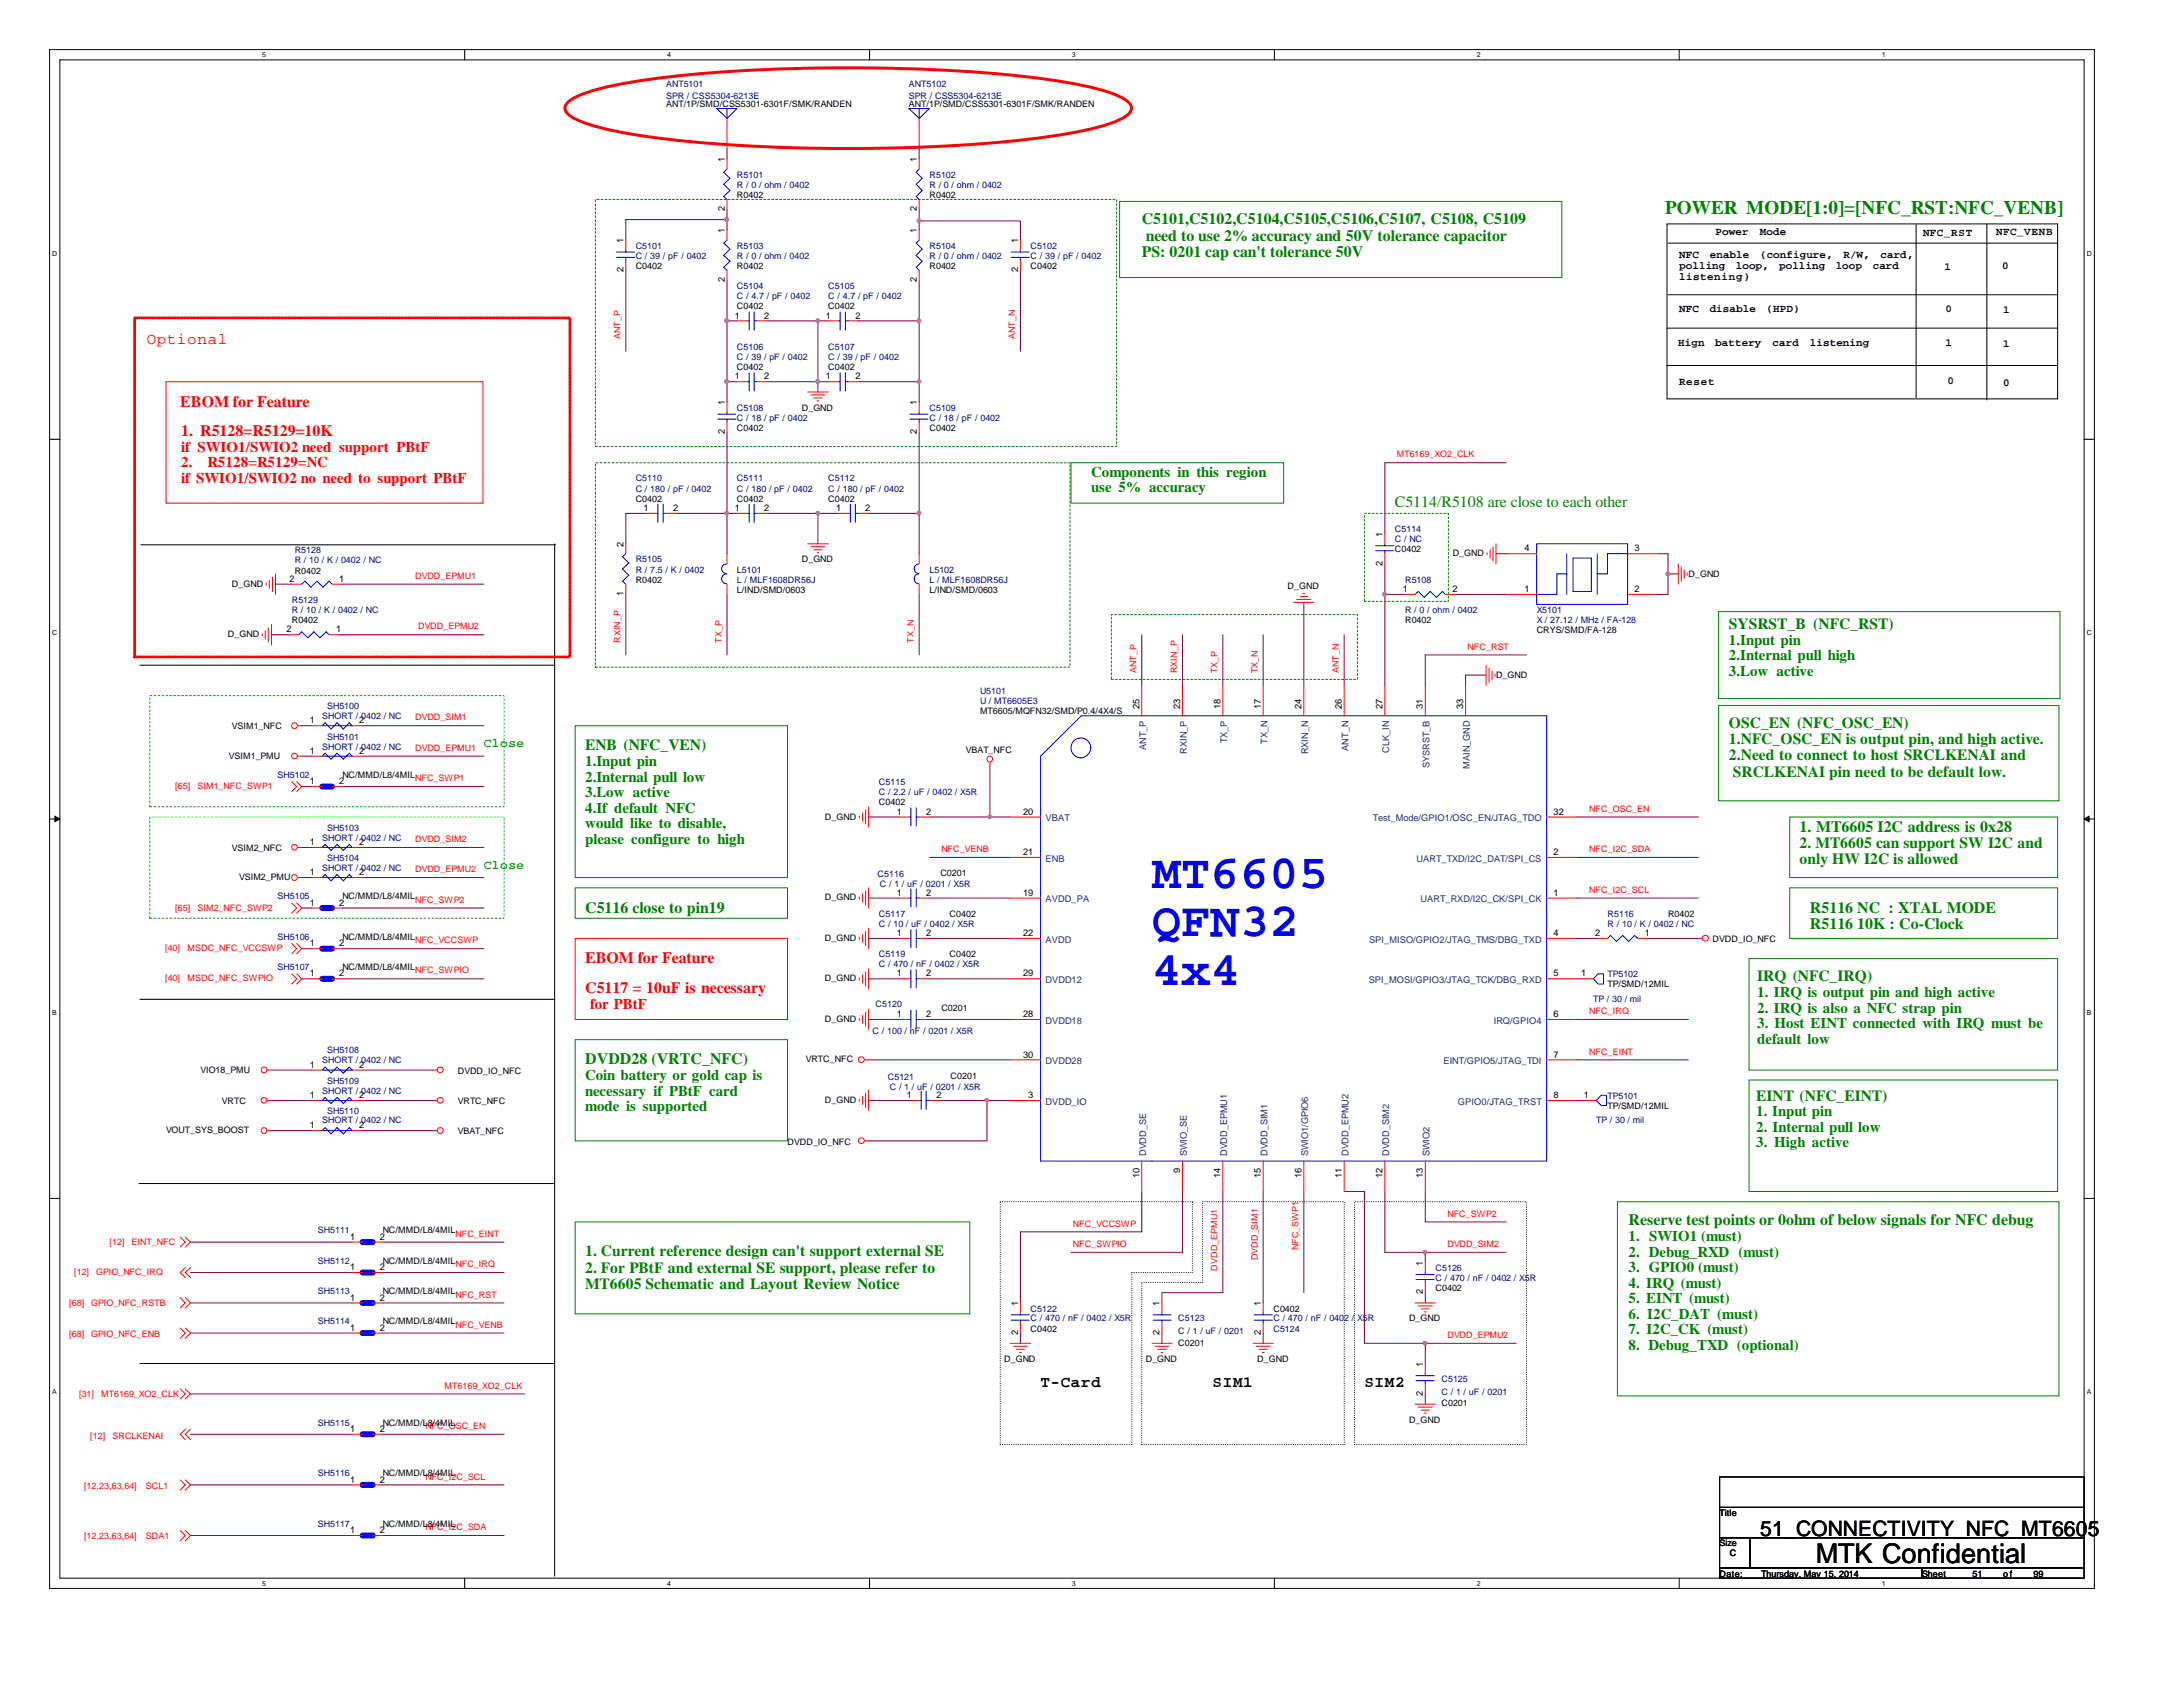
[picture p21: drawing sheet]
<svg xmlns="http://www.w3.org/2000/svg" width="279mm" height="216mm" viewBox="0 0 279 216" stroke-linecap="round" stroke-linejoin="round" font-family="sans-serif">
<defs><g id="words">
<g font-size="6.2" fill="#00f">
<text x="147.4" y="113.7">MT6605</text>
<text x="147.4" y="119.8">QFN32</text>
<text x="147.4" y="126">4x4</text>
</g>
<text font-size="3.5" x="232.4" y="200">MTK Confidential</text>
<text font-size="2.7" x="225.3" y="196.6">51_CONNECTIVITY_NFC_MT6605</text>
<text font-size="2.5" fill="#008000" x="213.1" y="27.4">POWER MODE[1:0]=[NFC_RST:NFC_VENB]</text>
<g font-size="2" fill="#008000">
<text x="146.1" y="28.7">C5101,C5102,C5104,C5105,C5106,C5107, C5108, C5109</text>
<text x="146.1" y="32.9">PS: 0201 cap can't tolerance 50V</text>
<text x="146.6" y="30.8">need to use 2% accuracy and 50V tolerance capacitor</text>
<text x="178.5" y="64.9">C5114/R5108 are close to each other</text>
<text x="221.3" y="80.5">SYSRST_B (NFC_RST)</text>
<text x="221.3" y="93.2">OSC_EN (NFC_OSC_EN)</text>
<text x="221.3" y="95.3">1.NFC_OSC_EN is output pin, and high active.</text>
<text x="74.9" y="96">ENB (NFC_VEN)</text>
<text x="221.3" y="97.3">2.Need to connect to host SRCLKENAI and</text>
<text x="221.8" y="99.4">SRCLKENAI pin need to be default low.</text>
<text x="230.3" y="106.4">1. MT6605 I2C address is 0x28</text>
<text x="230.3" y="108.5">2. MT6605 can support SW I2C and</text>
<text x="230.3" y="110.6">only HW I2C is allowed</text>
<text x="74.9" y="116.8">C5116 close to pin19</text>
<text x="231.6" y="116.8">R5116 NC : XTAL MODE</text>
<text x="231.6" y="118.9">R5116 10K : Co-Clock</text>
<text x="224.9" y="125.6">IRQ (NFC_IRQ)</text>
<text x="74.9" y="136.2">DVDD28 (VRTC_NFC)</text>
<text x="224.8" y="140.8">EINT (NFC_EINT)</text>
<text x="74.9" y="160.8">1. Current reference design can't support external SE</text>
<text x="208.4" y="156.8">Reserve test points or 0ohm of below signals for NFC debug</text>
<text x="74.9" y="162.9">2. For PBtF and external SE support, please refer to</text>
<text x="74.9" y="164.9">MT6605 Schematic and Layout Review Notice</text>
</g>
<g font-size="2" fill="#f00">
<text x="18.8" y="44.1">Optional</text>
<text x="23.1" y="52">EBOM for Feature</text>
<text x="23.2" y="55.8">1. R5128=R5129=10K</text>
<text x="74.9" y="123.3">EBOM for Feature</text>
<text x="74.9" y="127.1">C5117 = 10uF is necessary</text>
</g>
<g font-size="2">
<text x="133.2" y="177.5">T-Card</text>
<text x="155.2" y="177.5">SIM1</text>
<text x="174.6" y="177.5">SIM2</text>
</g>
<g font-size="1.9" fill="#f00">
<text x="23.2" y="57.8">if SWIO1/SWIO2 need support PBtF</text>
<text x="23.2" y="59.8">2.</text>
<text x="26.5" y="59.8">R5128=R5129=NC</text>
<text x="23.2" y="61.8">if SWIO1/SWIO2 no need to support PBtF</text>
<text x="75.5" y="129.2">for PBtF</text>
</g>
<g font-size="1.9" fill="#008000">
<text x="139.7" y="61">Components in this region</text>
<text x="139.7" y="63">use 5% accuracy</text>
<text x="221.3" y="82.5">1.Input pin</text>
<text x="221.3" y="84.5">2.Internal pull high</text>
<text x="221.3" y="86.5">3.Low active</text>
<text x="74.9" y="98">1.Input pin</text>
<text x="74.9" y="100">2.Internal pull low</text>
<text x="74.9" y="102">3.Low active</text>
<text x="74.9" y="104">4.If default NFC</text>
<text x="74.9" y="106">would like to disable,</text>
<text x="74.9" y="108">please configure to high</text>
<text x="224.9" y="127.6">1. IRQ is output pin and high active</text>
<text x="224.9" y="129.6">2. IRQ is also a NFC strap pin</text>
<text x="224.9" y="131.6">3. Host EINT connected with IRQ must be</text>
<text x="224.9" y="133.6">default low</text>
<text x="74.9" y="138.3">Coin battery or gold cap is</text>
<text x="74.9" y="140.3">necessary if PBtF card</text>
<text x="74.9" y="142.2">mode is supported</text>
<text x="224.8" y="142.9">1. Input pin</text>
<text x="224.8" y="144.9">2. Internal pull low</text>
<text x="224.8" y="146.9">3. High active</text>
<text x="208.4" y="158.8">1. SWIO1 (must)</text>
<text x="208.4" y="160.8">2. Debug_RXD (must)</text>
<text x="208.4" y="162.8">3. GPIO0 (must)</text>
<text x="208.4" y="164.8">4. IRQ (must)</text>
<text x="208.4" y="166.8">5. EINT (must)</text>
<text x="208.4" y="168.8">6. I2C_DAT (must)</text>
<text x="208.4" y="170.8">7. I2C_CK (must)</text>
<text x="208.4" y="172.8">8. Debug_TXD (optional)</text>
</g>
<g font-size="1.7" fill="#0f0">
<text x="61.9" y="95.6">Close</text>
<text x="61.9" y="111.2">Close</text>
</g>
<g font-size="1.4">
<text x="214.9" y="33">NFC</text>
<text x="214.9" y="34.4">polling</text>
<text x="214.9" y="35.8">listening)</text>
<text x="218.8" y="33">enable</text>
<text x="219.6" y="30.1">Power</text>
<text x="222.2" y="34.4">loop,</text>
<text x="225.3" y="30.1">Mode</text>
<text x="225.3" y="33">(configure,</text>
<text x="227.7" y="34.4">polling</text>
<text x="234.9" y="34.4">loop</text>
<text x="235.9" y="33">R/W,</text>
<text x="239.7" y="34.4">card</text>
<text x="240.7" y="33">card,</text>
<text x="246.1" y="30.2">NFC_RST</text>
<text x="248.9" y="34.6">1</text>
<text x="255.5" y="30.1">NFC_VENB</text>
<text x="256.2" y="34.5">0</text>
<text x="214.9" y="39.9">NFC</text>
<text x="218.8" y="39.9">disable</text>
<text x="226.1" y="39.9">(HPD)</text>
<text x="249" y="39.9">0</text>
<text x="256.4" y="40">1</text>
<text x="214.8" y="44.3">Hign</text>
<text x="219.5" y="44.3">battery</text>
<text x="226.9" y="44.3">card</text>
<text x="231.6" y="44.3">listening</text>
<text x="249" y="44.3">1</text>
<text x="256.4" y="44.5">1</text>
<text x="214.9" y="49.2">Reset</text>
<text x="249.3" y="49.1">0</text>
<text x="256.4" y="49.4">0</text>
</g>
<g font-size="1.2">
<text x="92.8" y="20.7" transform="rotate(-90 92.8 20.7)">1</text>
<text x="117.3" y="20.7" transform="rotate(-90 117.3 20.7)">1</text>
<text x="92.8" y="29.8" transform="rotate(-90 92.8 29.8)">1</text>
<text x="92.8" y="27.1" transform="rotate(-90 92.8 27.1)">2</text>
<text x="117.3" y="29.8" transform="rotate(-90 117.3 29.8)">1</text>
<text x="117.3" y="27.1" transform="rotate(-90 117.3 27.1)">2</text>
<text x="79.8" y="34.8" transform="rotate(-90 79.8 34.8)">2</text>
<text x="79.8" y="31.1" transform="rotate(-90 79.8 31.1)">1</text>
<text x="130.3" y="34.8" transform="rotate(-90 130.3 34.8)">2</text>
<text x="130.3" y="31.1" transform="rotate(-90 130.3 31.1)">1</text>
<text x="92.8" y="36.1" transform="rotate(-90 92.8 36.1)">2</text>
<text x="94.1" y="40.8">1</text>
<text x="97.8" y="40.8">2</text>
<text x="105.7" y="40.8">1</text>
<text x="109.5" y="40.8">2</text>
<text x="117.3" y="36.1" transform="rotate(-90 117.3 36.1)">2</text>
<text x="92.8" y="51.9" transform="rotate(-90 92.8 51.9)">1</text>
<text x="94.1" y="48.6">1</text>
<text x="97.8" y="48.6">2</text>
<text x="105.7" y="48.6">1</text>
<text x="109.5" y="48.6">2</text>
<text x="117.3" y="51.9" transform="rotate(-90 117.3 51.9)">1</text>
<text x="92.8" y="55.5" transform="rotate(-90 92.8 55.5)">2</text>
<text x="117.3" y="55.5" transform="rotate(-90 117.3 55.5)">2</text>
<text x="82.4" y="65.4">1</text>
<text x="86.1" y="65.4">2</text>
<text x="94.1" y="65.4">1</text>
<text x="97.8" y="65.4">2</text>
<text x="107" y="65.4">1</text>
<text x="110.7" y="65.4">2</text>
<text x="79.8" y="70" transform="rotate(-90 79.8 70)">2</text>
<text x="177" y="68.7" transform="rotate(-90 177 68.7)">1</text>
<text x="195.1" y="70.6">4</text>
<text x="209.2" y="70.6">3</text>
<text x="37" y="74.5">2</text>
<text x="43.4" y="74.5">1</text>
<text x="79.8" y="76.3" transform="rotate(-90 79.8 76.3)">1</text>
<text x="177" y="72.4" transform="rotate(-90 177 72.4)">2</text>
<text x="179.5" y="75.8">1</text>
<text x="185.9" y="75.8">2</text>
<text x="195.1" y="75.8">1</text>
<text x="209.2" y="75.8">2</text>
<text x="36.7" y="80.9">2</text>
<text x="43" y="80.9">1</text>
<text x="39.7" y="92.6">1</text>
<text x="46" y="92.6">2</text>
<text x="145.8" y="90.7" transform="rotate(-90 145.8 90.7)">25</text>
<text x="151" y="90.7" transform="rotate(-90 151 90.7)">23</text>
<text x="156.2" y="90.7" transform="rotate(-90 156.2 90.7)">18</text>
<text x="161.4" y="90.7" transform="rotate(-90 161.4 90.7)">17</text>
<text x="166.6" y="90.7" transform="rotate(-90 166.6 90.7)">24</text>
<text x="171.7" y="90.7" transform="rotate(-90 171.7 90.7)">26</text>
<text x="177" y="90.7" transform="rotate(-90 177 90.7)">27</text>
<text x="182.1" y="90.7" transform="rotate(-90 182.1 90.7)">31</text>
<text x="187.3" y="90.7" transform="rotate(-90 187.3 90.7)">33</text>
<text x="39.7" y="100.4">1</text>
<text x="39.7" y="96.5">1</text>
<text x="43.4" y="100.4">2</text>
<text x="46" y="96.5">2</text>
<text x="114.8" y="104.3">1</text>
<text x="118.5" y="104.3">2</text>
<text x="130.9" y="104.3">20</text>
<text x="198.8" y="104.3">32</text>
<text x="39.7" y="112">1</text>
<text x="39.7" y="108.2">1</text>
<text x="46" y="112">2</text>
<text x="46" y="108.2">2</text>
<text x="130.9" y="109.4">21</text>
<text x="198.8" y="109.4">2</text>
<text x="39.7" y="115.9">1</text>
<text x="43.4" y="115.9">2</text>
<text x="114.8" y="114.6">1</text>
<text x="114.8" y="119.8">1</text>
<text x="118.5" y="114.6">2</text>
<text x="118.5" y="119.8">2</text>
<text x="130.9" y="114.6">19</text>
<text x="130.9" y="119.8">22</text>
<text x="198.8" y="114.6">1</text>
<text x="198.8" y="119.8">4</text>
<text x="204.2" y="119.8">2</text>
<text x="210.5" y="119.8">1</text>
<text x="39.7" y="121.1">1</text>
<text x="39.7" y="125">1</text>
<text x="43.4" y="121.1">2</text>
<text x="43.4" y="125">2</text>
<text x="114.8" y="125">1</text>
<text x="118.5" y="125">2</text>
<text x="130.9" y="125">29</text>
<text x="198.8" y="125">5</text>
<text x="202.4" y="125">1</text>
<text x="114.8" y="130.2">1</text>
<text x="118.5" y="130.2">2</text>
<text x="130.9" y="130.2">28</text>
<text x="198.8" y="130.2">6</text>
<text x="39.7" y="136.7">1</text>
<text x="46" y="136.7">2</text>
<text x="130.9" y="135.3">30</text>
<text x="198.8" y="135.3">7</text>
<text x="39.7" y="140.5">1</text>
<text x="46" y="140.5">2</text>
<text x="116.1" y="140.5">1</text>
<text x="119.8" y="140.5">2</text>
<text x="131.6" y="140.5">3</text>
<text x="198.8" y="140.5">8</text>
<text x="202.7" y="140.5">1</text>
<text x="39.7" y="144.4">1</text>
<text x="46" y="144.4">2</text>
<text x="145.8" y="150.7" transform="rotate(-90 145.8 150.7)">10</text>
<text x="151" y="150.1" transform="rotate(-90 151 150.1)">9</text>
<text x="156.2" y="150.7" transform="rotate(-90 156.2 150.7)">14</text>
<text x="161.4" y="150.7" transform="rotate(-90 161.4 150.7)">15</text>
<text x="166.6" y="150.7" transform="rotate(-90 166.6 150.7)">16</text>
<text x="171.7" y="150.7" transform="rotate(-90 171.7 150.7)">11</text>
<text x="177" y="150.7" transform="rotate(-90 177 150.7)">12</text>
<text x="182.1" y="150.7" transform="rotate(-90 182.1 150.7)">13</text>
<text x="44.8" y="158.7">1</text>
<text x="48.6" y="158.7">2</text>
<text x="182.1" y="162" transform="rotate(-90 182.1 162)">1</text>
<text x="44.8" y="166.5">1</text>
<text x="44.8" y="162.6">1</text>
<text x="48.6" y="166.5">2</text>
<text x="48.6" y="162.6">2</text>
<text x="130.3" y="167.1" transform="rotate(-90 130.3 167.1)">1</text>
<text x="148.4" y="167.1" transform="rotate(-90 148.4 167.1)">1</text>
<text x="161.4" y="167.1" transform="rotate(-90 161.4 167.1)">1</text>
<text x="182.1" y="165.7" transform="rotate(-90 182.1 165.7)">2</text>
<text x="44.8" y="170.3">1</text>
<text x="48.6" y="170.3">2</text>
<text x="130.3" y="170.9" transform="rotate(-90 130.3 170.9)">2</text>
<text x="148.4" y="170.9" transform="rotate(-90 148.4 170.9)">2</text>
<text x="161.4" y="170.9" transform="rotate(-90 161.4 170.9)">2</text>
<text x="182.1" y="178.6" transform="rotate(-90 182.1 178.6)">2</text>
<text x="182.1" y="174.9" transform="rotate(-90 182.1 174.9)">1</text>
<text x="44.8" y="183.3">1</text>
<text x="48.6" y="183.3">2</text>
<text x="44.8" y="189.7">1</text>
<text x="48.6" y="189.7">2</text>
<text x="44.8" y="196.2">1</text>
<text x="48.6" y="196.2">2</text>
</g>
<g font-size="1.2" fill="#004080">
<text x="146.7" y="96" transform="rotate(-90 146.7 96)">ANT_P</text>
<text x="157.1" y="95.1" transform="rotate(-90 157.1 95.1)">TX_P</text>
<text x="162.2" y="95.2" transform="rotate(-90 162.2 95.2)">TX_N</text>
<text x="151.9" y="96.4" transform="rotate(-90 151.9 96.4)">RXIN_P</text>
<text x="167.4" y="96.5" transform="rotate(-90 167.4 96.5)">RXIN_N</text>
<text x="172.6" y="96.1" transform="rotate(-90 172.6 96.1)">ANT_N</text>
<text x="177.8" y="96.3" transform="rotate(-90 177.8 96.3)">CLK_IN</text>
<text x="183" y="98.3" transform="rotate(-90 183 98.3)">SYSRST_B</text>
<text x="188.1" y="98.4" transform="rotate(-90 188.1 98.4)">MAIN_GND</text>
<text x="133.8" y="105.1">VBAT</text>
<text x="175.7" y="105.1">Test_Mode/GPIO1/OSC_EN/JTAG_TDO</text>
<text x="133.8" y="110.3">ENB</text>
<text x="181.3" y="110.3">UART_TXD/I2C_DAT/SPI_CS</text>
<text x="133.8" y="115.5">AVDD_PA</text>
<text x="181.8" y="115.5">UART_RXD/I2C_CK/SPI_CK</text>
<text x="133.8" y="120.6">AVDD</text>
<text x="133.8" y="125.8">DVDD12</text>
<text x="175.2" y="125.8">SPI_MOSI/GPIO3/JTAG_TCK/DBG_RXD</text>
<text x="175.2" y="120.6">SPI_MISO/GPIO2/JTAG_TMS/DBG_TXD</text>
<text x="133.8" y="131">DVDD18</text>
<text x="191.2" y="131">IRQ/GPIO4</text>
<text x="133.8" y="136.2">DVDD28</text>
<text x="184.7" y="136.2">EINT/GPIO5/JTAG_TDI</text>
<text x="133.8" y="141.4">DVDD_IO</text>
<text x="186.6" y="141.4">GPIO0/JTAG_TRST</text>
<text x="146.7" y="148" transform="rotate(-90 146.7 148)">DVDD_SE</text>
<text x="151.9" y="148" transform="rotate(-90 151.9 148)">SWIO_SE</text>
<text x="157.1" y="148" transform="rotate(-90 157.1 148)">DVDD_EPMU1</text>
<text x="162.2" y="148" transform="rotate(-90 162.2 148)">DVDD_SIM1</text>
<text x="167.4" y="148" transform="rotate(-90 167.4 148)">SWIO1/GPIO6</text>
<text x="172.6" y="148" transform="rotate(-90 172.6 148)">DVDD_EPMU2</text>
<text x="177.8" y="148" transform="rotate(-90 177.8 148)">DVDD_SIM2</text>
<text x="183" y="148" transform="rotate(-90 183 148)">SWIO2</text>
</g>
<g font-size="1.1" fill="#000080">
<text x="85.3" y="11.1">ANT5101</text>
<text x="116.3" y="11.1">ANT5102</text>
<text x="85.3" y="12.7">SPR / CSS5304-6213E</text>
<text x="116.3" y="12.7">SPR / CSS5304-6213E</text>
<text x="94.3" y="22.7">R5101</text>
<text x="119" y="22.7">R5102</text>
<text x="94.3" y="24">R / 0 / ohm / 0402</text>
<text x="119" y="24">R / 0 / ohm / 0402</text>
<text x="81.4" y="31.8">C5101</text>
<text x="81.4" y="33.1">C / 39 / pF / 0402</text>
<text x="94.3" y="31.8">R5103</text>
<text x="94.3" y="33.1">R / 0 / ohm / 0402</text>
<text x="119" y="31.8">R5104</text>
<text x="119" y="33.1">R / 0 / ohm / 0402</text>
<text x="131.9" y="31.8">C5102</text>
<text x="131.9" y="33.1">C / 39 / pF / 0402</text>
<text x="94.3" y="37">C5104</text>
<text x="94.3" y="38.3">C / 4.7 / pF / 0402</text>
<text x="106" y="37">C5105</text>
<text x="106" y="38.3">C / 4.7 / pF / 0402</text>
<text x="94.3" y="44.8">C5106</text>
<text x="94.3" y="46.1">C / 39 / pF / 0402</text>
<text x="106" y="44.8">C5107</text>
<text x="106" y="46.1">C / 39 / pF / 0402</text>
<text x="94.3" y="52.5">C5108</text>
<text x="94.3" y="53.8">C / 18 / pF / 0402</text>
<text x="119" y="52.5">C5109</text>
<text x="119" y="53.8">C / 18 / pF / 0402</text>
<text x="81.4" y="61.6">C5110</text>
<text x="81.4" y="62.9">C / 180 / pF / 0402</text>
<text x="94.3" y="61.6">C5111</text>
<text x="94.3" y="62.9">C / 180 / pF / 0402</text>
<text x="106" y="61.6">C5112</text>
<text x="106" y="62.9">C / 180 / pF / 0402</text>
<text x="37.7" y="70.8">R5128</text>
<text x="81.4" y="72">R5105</text>
<text x="178.5" y="68.1">C5114</text>
<text x="178.5" y="69.4">C / NC</text>
<text x="37.3" y="77.2">R5129</text>
<text x="37.7" y="72.1">R / 10 / K / 0402 / NC</text>
<text x="81.4" y="73.3">R / 7.5 / K / 0402</text>
<text x="94.3" y="73.3">L5101</text>
<text x="94.3" y="74.5">L / MLF1608DR56J</text>
<text x="119" y="73.3">L5102</text>
<text x="119" y="74.5">L / MLF1608DR56J</text>
<text x="179.8" y="74.5">R5108</text>
<text x="37.3" y="78.4">R / 10 / K / 0402 / NC</text>
<text x="179.8" y="78.4">R / 0 / ohm / 0402</text>
<text x="196.7" y="78.4">X5101</text>
<text x="196.7" y="79.8">X / 27.12 / MHz / FA-128</text>
<text x="125.4" y="88.8">U5101</text>
<text x="41.2" y="95.9">SHORT / 0402 / NC</text>
<text x="41.2" y="92.1">SHORT / 0402 / NC</text>
<text x="41.9" y="94.7">SH5101</text>
<text x="41.9" y="90.8">SH5100</text>
<text x="125.4" y="90.1">U / MT6605E3</text>
<text x="35.5" y="99.6">SH5102</text>
<text x="112.5" y="100.5">C5115</text>
<text x="112.5" y="101.8">C / 2.2 / uF / 0402 / X5R</text>
<text x="41.2" y="107.6">SHORT / 0402 / NC</text>
<text x="41.9" y="106.3">SH5103</text>
<text x="41.2" y="111.5">SHORT / 0402 / NC</text>
<text x="41.9" y="110.2">SH5104</text>
<text x="112.3" y="112.3">C5116</text>
<text x="112.6" y="113.6">C / 1 / uF / 0201 / X5R</text>
<text x="35.5" y="115.1">SH5105</text>
<text x="112.5" y="117.3">C5117</text>
<text x="112.5" y="118.6">C / 10 / uF / 0402 / X5R</text>
<text x="205.7" y="117.3">R5116</text>
<text x="205.7" y="118.6">R / 10 / K / 0402 / NC</text>
<text x="35.5" y="120.3">SH5106</text>
<text x="35.5" y="124.2">SH5107</text>
<text x="112.5" y="122.5">C5119</text>
<text x="112.5" y="123.8">C / 470 / nF / 0402 / X5R</text>
<text x="205.7" y="125.1">TP5102</text>
<text x="112.1" y="128.9">C5120</text>
<text x="203.9" y="128.2">TP / 30 / mil</text>
<text x="41.2" y="136.1">SHORT / 0402 / NC</text>
<text x="41.9" y="134.8">SH5108</text>
<text x="111.7" y="132.3">C / 100 / nF / 0201 / X5R</text>
<text x="41.2" y="143.8">SHORT / 0402 / NC</text>
<text x="41.2" y="140">SHORT / 0402 / NC</text>
<text x="41.9" y="142.6">SH5110</text>
<text x="41.9" y="138.7">SH5109</text>
<text x="113.6" y="138.2">C5121</text>
<text x="113.9" y="139.5">C / 1 / uF / 0201 / X5R</text>
<text x="204.3" y="143.8">TP / 30 / mil</text>
<text x="205.7" y="140.6">TP5101</text>
<text x="40.7" y="161.8">SH5112</text>
<text x="40.7" y="157.9">SH5111</text>
<text x="40.7" y="165.7">SH5113</text>
<text x="131.9" y="167.9">C5122</text>
<text x="183.7" y="162.6">C5126</text>
<text x="183.7" y="164">C / 470 / nF / 0402 / X5R</text>
<text x="40.7" y="169.5">SH5114</text>
<text x="131.9" y="169.1">C / 470 / nF / 0402 / X5R</text>
<text x="150.8" y="169.1">C5123</text>
<text x="150.8" y="170.7">C / 1 / uF / 0201</text>
<text x="163" y="170.4">C5124</text>
<text x="163" y="169.1">C / 470 / nF / 0402 /</text>
<text x="173.7" y="169.1">X5R</text>
<text x="184.5" y="176.9">C5125</text>
<text x="184.5" y="178.5">C / 1 / uF / 0201</text>
<text x="40.7" y="182.5">SH5115</text>
<text x="40.7" y="188.9">SH5116</text>
<text x="40.7" y="195.4">SH5117</text>
</g>
<g font-size="1.1">
<text x="85.3" y="13.7">ANT/1P/SMD/CSS5301-6301F/SMK/RANDEN</text>
<text x="116.3" y="13.7">ANT/1P/SMD/CSS5301-6301F/SMK/RANDEN</text>
<text x="94.3" y="25.4">R0402</text>
<text x="119" y="25.4">R0402</text>
<text x="81.4" y="34.4">C0402</text>
<text x="94.3" y="34.4">R0402</text>
<text x="119" y="34.4">R0402</text>
<text x="131.9" y="34.4">C0402</text>
<text x="94.3" y="39.6">C0402</text>
<text x="106" y="39.6">C0402</text>
<text x="94.3" y="47.4">C0402</text>
<text x="106" y="47.4">C0402</text>
<text x="102.6" y="52.5">D_GND</text>
<text x="94.3" y="55.1">C0402</text>
<text x="119" y="55.1">C0402</text>
<text x="81.4" y="64.2">C0402</text>
<text x="94.3" y="64.2">C0402</text>
<text x="106" y="64.2">C0402</text>
<text x="102.6" y="72">D_GND</text>
<text x="178.5" y="70.7">C0402</text>
<text x="185.9" y="71.2">D_GND</text>
<text x="29.7" y="75.1">D_GND</text>
<text x="37.7" y="73.4">R0402</text>
<text x="81.4" y="74.5">R0402</text>
<text x="94.3" y="75.9">L/IND/SMD/0603</text>
<text x="119" y="75.9">L/IND/SMD/0603</text>
<text x="164.8" y="75.4">D_GND</text>
<text x="216.1" y="73.8">D_GND</text>
<text x="29.2" y="81.6">D_GND</text>
<text x="37.3" y="79.8">R0402</text>
<text x="179.8" y="79.8">R0402</text>
<text x="196.7" y="81">CRYS/SMD/FA-128</text>
<text x="191.5" y="86.7">D_GND</text>
<text x="29.7" y="93.3">VSIM1_NFC</text>
<text x="125.4" y="91.4">MT6605/MQFN32/SMD/P0.4/4X4/S</text>
<text x="29.3" y="97.1">VSIM1_PMU</text>
<text x="43.8" y="99.6">NC/MMD/L8/4MIL</text>
<text x="123.6" y="96.4">VBAT_NFC</text>
<text x="105.6" y="104.9">D_GND</text>
<text x="112.5" y="103.1">C0402</text>
<text x="29.7" y="108.9">VSIM2_NFC</text>
<text x="30.6" y="112.6">VSIM2_PMU</text>
<text x="120.4" y="112.1">C0201</text>
<text x="43.8" y="115.1">NC/MMD/L8/4MIL</text>
<text x="105.6" y="115.2">D_GND</text>
<text x="121.5" y="117.3">C0402</text>
<text x="213.5" y="117.3">R0402</text>
<text x="43.8" y="120.3">NC/MMD/L8/4MIL</text>
<text x="43.8" y="124.2">NC/MMD/L8/4MIL</text>
<text x="105.6" y="120.4">D_GND</text>
<text x="105.6" y="125.6">D_GND</text>
<text x="121.5" y="122.5">C0402</text>
<text x="219.2" y="120.6">DVDD_IO_NFC</text>
<text x="105.6" y="130.8">D_GND</text>
<text x="120.5" y="129.4">C0201</text>
<text x="205.7" y="126.4">TP/SMD/12MIL</text>
<text x="25.7" y="137.3">VIO18_PMU</text>
<text x="58.6" y="137.4">DVDD_IO_NFC</text>
<text x="103.1" y="136">VRTC_NFC</text>
<text x="28.4" y="141.3">VRTC</text>
<text x="58.6" y="141.3">VRTC_NFC</text>
<text x="105.6" y="141.1">D_GND</text>
<text x="121.7" y="138">C0201</text>
<text x="205.7" y="141.9">TP/SMD/12MIL</text>
<text x="21.3" y="145">VOUT_SYS_BOOST</text>
<text x="58.6" y="145.2">VBAT_NFC</text>
<text x="100.8" y="146.5">DVDD_IO_NFC</text>
<text x="49" y="161.8">NC/MMD/L8/4MIL</text>
<text x="49" y="157.9">NC/MMD/L8/4MIL</text>
<text x="49" y="165.7">NC/MMD/L8/4MIL</text>
<text x="163" y="167.9">C0402</text>
<text x="183.7" y="165.2">C0402</text>
<text x="49" y="169.5">NC/MMD/L8/4MIL</text>
<text x="131.9" y="170.4">C0402</text>
<text x="150.8" y="172.3">C0201</text>
<text x="180.3" y="169.1">D_GND</text>
<text x="128.5" y="174.3">D_GND</text>
<text x="146.6" y="174.3">D_GND</text>
<text x="160.9" y="174.3">D_GND</text>
<text x="49" y="182.5">NC/MMD/L8/4MIL</text>
<text x="180.3" y="182.1">D_GND</text>
<text x="184.5" y="180">C0201</text>
<text x="49" y="188.9">NC/MMD/L8/4MIL</text>
<text x="49" y="195.4">NC/MMD/L8/4MIL</text>
<text x="220.1" y="194">Title</text>
<text x="220.1" y="197.9">Size</text>
<text x="220.1" y="201.8">Date:</text>
<text x="221.4" y="199.2">C</text>
<text x="225.4" y="201.8">Thursday, May 15, 2014</text>
<text x="246" y="201.8">Sheet</text>
<text x="252.5" y="201.8">51</text>
<text x="256.4" y="201.8">o f</text>
<text x="260.3" y="201.8">99</text>
</g>
<g font-size="1.1" fill="#f00">
<text x="79.4" y="43.4" transform="rotate(-90 79.4 43.4)">ANT_P</text>
<text x="129.9" y="43.4" transform="rotate(-90 129.9 43.4)">ANT_N</text>
<text x="178.8" y="58.5">MT6169_XO2_CLK</text>
<text x="53.1" y="74.1">DVDD_EPMU1</text>
<text x="53.5" y="80.6">DVDD_EPMU2</text>
<text x="79.4" y="82.3" transform="rotate(-90 79.4 82.3)">RXIN_P</text>
<text x="92.4" y="82.3" transform="rotate(-90 92.4 82.3)">TX_P</text>
<text x="117" y="82.3" transform="rotate(-90 117 82.3)">TX_N</text>
<text x="187.8" y="83.1">NFC_RST</text>
<text x="145.5" y="86.1" transform="rotate(-90 145.5 86.1)">ANT_P</text>
<text x="150.7" y="86.1" transform="rotate(-90 150.7 86.1)">RXIN_P</text>
<text x="155.8" y="86.1" transform="rotate(-90 155.8 86.1)">TX_P</text>
<text x="161" y="86.1" transform="rotate(-90 161 86.1)">TX_N</text>
<text x="171.4" y="86.1" transform="rotate(-90 171.4 86.1)">ANT_N</text>
<text x="53.1" y="92.2">DVDD_SIM1</text>
<text x="22.4" y="101">[65]</text>
<text x="25.3" y="101">SIM1_NFC_SWP1</text>
<text x="53.1" y="100">NFC_SWP1</text>
<text x="53.1" y="96.1">DVDD_EPMU1</text>
<text x="53.1" y="107.8">DVDD_SIM2</text>
<text x="203.4" y="103.9">NFC_OSC_EN</text>
<text x="53.1" y="111.6">DVDD_EPMU2</text>
<text x="120.5" y="109.1">NFC_VENB</text>
<text x="203.4" y="109.1">NFC_I2C_SDA</text>
<text x="22.4" y="116.5">[65]</text>
<text x="25.3" y="116.5">SIM2_NFC_SWP2</text>
<text x="53.1" y="115.5">NFC_SWP2</text>
<text x="203.4" y="114.3">NFC_I2C_SCL</text>
<text x="21.1" y="121.7">[40]</text>
<text x="21.1" y="125.6">[40]</text>
<text x="24" y="121.7">MSDC_NFC_VCCSWP</text>
<text x="24" y="125.6">MSDC_NFC_SWPIO</text>
<text x="53.1" y="124.6">NFC_SWPIO</text>
<text x="53.1" y="120.7">NFC_VCCSWP</text>
<text x="203.4" y="129.8">NFC_IRQ</text>
<text x="203.4" y="135">NFC_EINT</text>
<text x="185.3" y="155.7">NFC_SWP2</text>
<text x="14" y="159.3">[12]</text>
<text x="16.8" y="159.3">EINT_NFC</text>
<text x="58.3" y="158.3">NFC_EINT</text>
<text x="137.3" y="159.6">NFC_SWPIO</text>
<text x="137.3" y="157">NFC_VCCSWP</text>
<text x="161" y="161.3" transform="rotate(-90 161 161.3)">DVDD_SIM1</text>
<text x="166.2" y="160" transform="rotate(-90 166.2 160)">NFC_SWP1</text>
<text x="185.3" y="159.6">DVDD_SIM2</text>
<text x="8.8" y="167.2">[68]</text>
<text x="9.5" y="163.2">[12]</text>
<text x="11.7" y="167.2">GPIO_NFC_RSTB</text>
<text x="12.3" y="163.2">GPIO_NFC_IRQ</text>
<text x="58.3" y="162.2">NFC_IRQ</text>
<text x="58.3" y="166.1">NFC_RST</text>
<text x="155.8" y="162.6" transform="rotate(-90 155.8 162.6)">DVDD_EPMU1</text>
<text x="8.8" y="171.1">[68]</text>
<text x="11.7" y="171.1">GPIO_NFC_ENB</text>
<text x="58.3" y="169.9">NFC_VENB</text>
<text x="185.3" y="171.2">DVDD_EPMU2</text>
<text x="10.1" y="178.7">[31]</text>
<text x="13" y="178.7">MT6169_XO2_CLK</text>
<text x="56.9" y="177.7">MT6169_XO2_CLK</text>
<text x="11.6" y="184.1">[12]</text>
<text x="14.4" y="184.1">SRCLKENAI</text>
<text x="54.4" y="182.9">NFC_OSC_EN</text>
<text x="10.8" y="190.5">[12,23,63,64]</text>
<text x="18.7" y="190.5">SCL1</text>
<text x="54.4" y="189.4">NFC_I2C_SCL</text>
<text x="10.8" y="197">[12,23,63,64]</text>
<text x="18.7" y="197">SDA1</text>
<text x="54.4" y="195.8">NFC_I2C_SDA</text>
</g>
<g font-size=".9">
<text x="33.6" y="7.3">5</text>
<text x="85.4" y="7.3">4</text>
<text x="137.2" y="7.3">3</text>
<text x="189" y="7.3">2</text>
<text x="240.8" y="7.3">1</text>
<text x="6.7" y="32.7">D</text>
<text x="267.1" y="32.7">D</text>
<text x="6.7" y="81.3">C</text>
<text x="267.1" y="81.3">C</text>
<text x="6.7" y="129.9">B</text>
<text x="267.1" y="129.9">B</text>
<text x="6.7" y="178.4">A</text>
<text x="267.1" y="178.4">A</text>
<text x="33.6" y="202.9">5</text>
<text x="85.4" y="202.9">4</text>
<text x="137.2" y="202.9">3</text>
<text x="189" y="202.9">2</text>
<text x="240.8" y="202.9">1</text>
</g>
</g></defs>
<path d="M6.3 6.3h261.8v197h-261.8zM7.7 7.7h259v194.3h-259z" fill="none" stroke="#000" stroke-width=".13"/>
<g fill="#fff">
<path d="M33.6 6.5h.5v1h-.5z"/>
<path d="M33.6 202.1h.5v1.1h-.5z"/>
</g>
<path d="M59.5 6.3v1.4M59.5 202v1.3" fill="none" stroke="#000" stroke-width=".13"/>
<g fill="#fff">
<path d="M85.4 6.5h.5v1h-.5z"/>
<path d="M85.4 202.1h.5v1.1h-.5z"/>
</g>
<path d="M111.3 6.3v1.4M111.3 202v1.3" fill="none" stroke="#000" stroke-width=".13"/>
<g fill="#fff">
<path d="M137.2 6.5h.5v1h-.5z"/>
<path d="M137.2 202.1h.5v1.1h-.5z"/>
</g>
<path d="M163.1 6.3v1.4M163.1 202v1.3" fill="none" stroke="#000" stroke-width=".13"/>
<g fill="#fff">
<path d="M189 6.5h.5v1h-.5z"/>
<path d="M189 202.1h.5v1.1h-.5z"/>
</g>
<path d="M214.9 6.3v1.4M214.9 202v1.3" fill="none" stroke="#000" stroke-width=".13"/>
<g fill="#fff">
<path d="M240.8 6.5h.5v1h-.5z"/>
<path d="M240.8 202.1h.5v1.1h-.5z"/>
<path d="M6.7 31.9h.6v1h-.6z"/>
<path d="M267.1 31.9h.6v1h-.6z"/>
<path d="M6.7 80.5h.6v1h-.6z"/>
<path d="M267.1 80.5h.6v1h-.6z"/>
</g>
<path d="M6.3 56.2h1.4M266.7 56.2h1.4" fill="none" stroke="#000" stroke-width=".13"/>
<g fill="#fff">
<path d="M6.7 129.1h.6v1h-.6z"/>
<path d="M267.1 129.1h.6v1h-.6z"/>
</g>
<path d="M6.3 104.8h1.4M266.7 104.8h1.4" fill="none" stroke="#000" stroke-width=".13"/>
<g fill="#000" stroke="#000" stroke-width=".13">
<path d="M7 104.4l.7 .4-.7 .4z" fill-rule="evenodd"/>
<path d="M266.7 104.8l.7-.4v.8z" fill-rule="evenodd"/>
</g>
<g fill="#fff">
<path d="M6.7 177.6h.5v1h-.5z"/>
<path d="M267.1 177.6h.5v1h-.5z"/>
</g>
<g fill="none" stroke="#000" stroke-width=".13">
<path d="M213.4 28.7h50v22.4h-50zM213.5 37.7h49.9M213.5 31.1h49.9M245.2 28.8v22.1M254.3 28.7v22.5M213.4 46.8h49.8M213.4 42h50M18 69.7h53.1M71 69.6v132.1M17.9 85.1h53.1M17.9 127.9h53.1M6.3 153.4h1.4"/>
<path d="M17.8 151.5h53.1M266.7 153.4h1.4M17.9 174.5h53.1M220.1 189h46.6v3.9h-46.6zM220.1 192.9h46.6v3.9h-46.6zM220.1 196.8h3.9v3.9h-3.9zM224 196.8h42.7v3.9h-42.7zM220.1 200.7h25.9v1.3h-25.9zM246 200.7h20.7v1.3h-20.7z"/>
</g>
<g fill="none" stroke="#008000" stroke-width=".13">
<path d="M143.3 25.8h56.6v9.7h-56.6zM137.1 59.2h27.2v5.2h-27.2zM220 78.3h43.7v11.1h-43.7zM73.6 92.9h27.2v19.4h-27.2zM220 90.3h43.5v12.2h-43.5zM73.6 113.6h27.2v3.9h-27.2zM229.1 113.6h34.3v6.5h-34.3zM229.1 104.6h34.3v7.7h-34.3zM73.6 133.1h27.2v12.9h-27.2zM223.9 138.2h39.5v14.3h-39.5zM223.9 122.7h39.5v14.2h-39.5zM73.6 156.4h50.5v11.7h-50.5z"/>
<path d="M207 153.8h56.5v24.8h-56.5z"/>
</g>
<path d="M76.2 25.5h66.7v31.7h-66.7zM76.2 59.2h60.7v26.2h-60.7zM142.2 78.7h31.5v8.3h-31.5zM174.6 65.7h10.8v11.3h-10.8z" fill="none" stroke="#008000" stroke-width=".13" stroke-dasharray=".3 .3"/>
<path d="M72.8 13a11 11 0 0 1 4-1.7 99.1 99.1 0 0 1 17-2.2 225.8 225.8 0 0 1 39.3 .9 43.5 43.5 0 0 1 9.7 2.1l1.5 .9 .4 .4 .1 .4-.1 .5a5.7 5.7 0 0 1-3 1.6 78.6 78.6 0 0 1-15.7 2.5 225.7 225.7 0 0 1-42-.8 43.7 43.7 0 0 1-9.7-2.1l-1.5-.8-.4-.4-.1-.5 .1-.4z" fill="none" stroke="#f00" stroke-width=".38"/>
<path d="M19.2 89h45.3v14.3h-45.3zM19.2 104.6h45.3v12.9h-45.3z" fill="none" stroke="#0f0" stroke-width=".13" stroke-dasharray=".3 .3"/>
<g fill="none" stroke="#000" stroke-width=".13" stroke-dasharray="0 .3">
<path d="M128 153.8h24.6M153.9 153.8h18.1M173.4 153.8h22v31.1h-22zM144.9 162.9h7.7M146.1 164.1h7.8M152.6 162.9v-9.1M153.9 164.1v-10.3M128 184.9v-31.1M128 184.9h16.9M144.9 184.9v-22M146.1 184.9v-20.8M146.1 184.9h25.9"/>
<path d="M172 184.9v-31.1"/>
</g>
<g fill="none" stroke="#f00" stroke-width=".13">
<path d="M93 15.2v3.8M117.6 15.2v3.8M80.1 30.7v1.3M80.1 33.3v1.3M93 20.4v1.2M93 25.5v1.3M93 29.4v1.3M93 34.6v1.3M117.6 20.4v1.2M117.6 25.5v1.3M117.6 29.4v1.3M117.6 34.6v1.3"/>
<path d="M130.6 30.7v1.3M130.6 33.3v1.3M21.3 48.9h40.5v15.5h-40.5zM93 51.4v1.3M93 54v1.3M94.3 41.1h1.3M94.3 48.9h1.3M96.9 41.1h1.3M96.9 48.9h1.3M103.4 50.2h2.6M103.8 50.5h1.8M104.2 50.9h1"/>
<path d="M104.6 51.3h.2M106 41.1h1.3M106 48.9h1.3M108.6 41.1h1.3M108.6 48.9h1.3M117.6 51.4v1.3M117.6 54v1.3M34.1 74.6v.3M34.5 74.3v1M34.8 79.9v2.6M34.9 73.9v1.8M35.3 73.4v2.7"/>
<path d="M37.3 74.8h1.3M42.5 74.8h1.3M80.1 69.6v1.3M80.1 74.8v1.3M82.7 65.7h1.2M85.3 65.7h1.3M93 70.9v1.3M93 74.8v1.3M94.3 65.7h1.3M96.9 65.7h1.3M103.4 69.6h2.6M103.8 70h1.8"/>
<path d="M104.2 70.4h1M104.6 70.7h.2M107.3 65.7h1.3M109.9 65.7h1.3M117.6 70.9v1.3M117.6 74.8v1.3M165.6 77.1h2.5M165.9 76.7h1.9M166.4 76.3h1M166.8 75.9h.2M177.2 68.3v1.3M177.2 70.9v1.3"/>
<path d="M179.8 76.1h1.3M185 76.1h1.3M190.3 70.7v.3M190.7 70.4v1M191.1 70v1.8M191.5 69.6v2.6M192.8 76.1h3.9M192.8 70.9h3.9M208.3 76.1h3.9M208.3 70.9h3.9M214.8 72.2v2.6M215.2 72.6v1.8"/>
<path d="M215.6 72.9v1.1M215.9 73.3v.3M33.6 81.1v.3M34 80.7v1M34.3 80.3v1.9M37 81.2h1.2M38.1 92.9h.5M38.1 96.8h.5M39.9 92.9h1.3M39.9 96.8h1.3M42.1 81.2h1.3M45.1 92.9h1.3"/>
<path d="M45.1 96.8h1.3M126.7 97.6v.5M146.1 87.7v3.9M151.3 87.7v3.9M156.5 87.7v3.9M161.7 87.7v3.9M166.9 87.7v3.9M172 87.7v3.9M177.2 87.7v3.9M182.4 87.7v3.9M187.6 87.7v3.9M190.2 85.1v2.6"/>
<path d="M190.6 85.5v1.8M191 85.9v1.1M191.3 86.3v.3M37.3 115.6l.7 .6-.7 .7M37.3 100l.7 .7-.7 .6M38 115.6l.6 .6-.6 .7M38 100l.6 .7-.6 .6M38.1 112.3h.5M38.1 108.5h.5M39.9 112.3h1.3M39.9 108.5h1.3M39.9 100.7h1.3"/>
<path d="M39.9 116.2h1.3M42.5 100.7h1.3M42.5 116.2h1.3M45.1 112.3h1.3M45.1 108.5h1.3M110 104.4v.3M110 114.8v.3M110 120v.2M110.4 104.1v1M110.4 114.4v1M110.4 119.6v1M110.8 103.6v1.9"/>
<path d="M110.8 114v1.8M110.8 119.2v1.8M111.2 103.3v2.5M111.2 113.6v2.6M111.2 118.8v2.6M115.1 114.9h1.2M115.1 104.6h1.2M117.6 114.9h1.4M117.6 104.6h1.4M129.3 114.9h3.9M129.3 104.6h3.9M129.3 109.7h3.9"/>
<path d="M198 114.9h3.8M198 104.6h3.8M198 109.7h3.8M34.2 136.9h.6M37.3 120.7l.7 .7-.7 .6M37.3 124.6l.7 .7-.7 .6M38 120.7l.6 .7-.6 .6M38 124.6l.6 .7-.6 .6M39.9 136.9h1.3M39.9 125.3h1.3M39.9 121.4h1.3M42.5 125.3h1.3"/>
<path d="M42.5 121.4h1.3M45.1 136.9h1.3M55.5 136.9h.5M73.6 120.1h27.2v10.4h-27.2zM110 125.1v.3M110 130.3v.3M110.4 124.8v1M110.4 130v1M110.7 135.6h.5M110.8 124.4v1.8M110.8 129.5v1.9M110.8 139.9v1.8"/>
<path d="M111.2 124v2.6M111.2 129.2v2.5M111.2 139.5v2.6M115.1 120.1h1.2M115.1 125.3h1.2M115.1 130.5h1.2M117.6 120.1h1.4M117.6 125.3h1.4M117.6 130.5h1.4M129.3 120.1h3.9M129.3 135.6h3.9M129.3 125.3h3.9"/>
<path d="M129.3 130.5h3.9M198 120.1h3.8M198 135.6h3.8M198 125.3h3.8M198 130.5h3.8M202.6 125.3h1.3M204.4 120.1h1.3M209.6 120.1h1.3M217.4 120.1h.5M23.1 158.3l.6 .7-.6 .6M23.7 158.3l.7 .7-.7 .6M34.2 140.8h.6"/>
<path d="M34.2 144.7h.6M39.9 140.8h1.3M39.9 144.7h1.3M45.1 140.8h1.3M45.1 144.7h1.3M45.1 159h1.3M47.7 159h1.3M55.5 140.8h.5M55.5 144.7h.5M110 140.7v.3M110.4 140.3v1.1M110.7 146h.5"/>
<path d="M116.3 140.8h1.3M119 140.8h1.2M129.3 140.8h3.9M146.1 148.6v3.9M151.3 148.6v3.9M156.5 148.6v3.9M161.7 148.6v3.9M166.9 148.6v3.9M172 148.6v3.9M177.2 148.6v3.9M182.4 148.6v3.9M198 140.8h3.8"/>
<path d="M203 140.8h1.3M23.1 177.8l.6 .6-.6 .6M23.1 166.1l.6 .7-.6 .6M23.1 170l.6 .6-.6 .7M23.7 177.8l.7 .6-.7 .6M23.7 162.2l-.6 .7 .6 .6M23.7 166.1l.7 .7-.7 .6M23.7 170l.7 .6-.7 .7M24.4 162.2l-.7 .7 .7 .6M45.1 166.8h1.3M45.1 162.9h1.3M45.1 170.6h1.3"/>
<path d="M47.7 166.8h1.3M47.7 162.9h1.3M47.7 170.6h1.3M129.3 171.9h2.6M129.7 172.3h1.8M130.1 172.7h1M130.5 173.1h.2M130.6 166.8v1.2M130.6 169.3v1.3M147.4 171.9h2.6M147.8 172.3h1.8M148.2 172.7h1.1"/>
<path d="M148.6 173.1h.2M148.7 166.8v1.2M148.7 169.3v1.3M160.4 171.9h2.6M160.8 172.3h1.8M161.2 172.7h1M161.5 173.1h.3M161.7 166.8v1.2M161.7 169.3v1.3M181.1 179.7h2.6M181.1 166.8h2.6M181.5 167.1h1.8"/>
<path d="M181.9 167.5h1M182.3 167.9h.2M182.4 161.5v1.4M182.4 164.1v1.3M182.4 174.5v1.3M182.4 177.1v1.3M23.1 189.4l.6 .6-.6 .7M23.1 195.9l.6 .6-.6 .7M23.7 189.4l.7 .6-.7 .7M23.7 182.9l-.6 .7 .6 .6M23.7 195.9l.7 .6-.7 .7M24.4 182.9l-.7 .7 .7 .6"/>
<path d="M45.1 190h1.3M45.1 183.6h1.3M45.1 196.5h1.3M47.7 190h1.3M47.7 183.6h1.3M47.7 196.5h1.3M181.5 180.1h1.8M181.9 180.5h1M182.3 180.8h.2"/>
<circle cx="37.7" cy="92.9" r=".38"/>
<circle cx="37.7" cy="96.7" r=".37"/>
<circle cx="126.7" cy="97.2" r=".38"/>
<circle cx="37.7" cy="112.3" r=".38"/>
<circle cx="37.7" cy="108.4" r=".37"/>
<circle cx="33.8" cy="136.9" r=".37"/>
<circle cx="56.4" cy="136.9" r=".37"/>
<circle cx="110.2" cy="135.6" r=".37"/>
<circle cx="218.3" cy="120.1" r=".37"/>
<circle cx="33.8" cy="144.7" r=".38"/>
<circle cx="33.8" cy="140.8" r=".37"/>
<circle cx="56.3" cy="144.7" r=".38"/>
<circle cx="56.4" cy="140.8" r=".37"/>
<circle cx="110.2" cy="146" r=".37"/>
</g>
<path d="M17.2 40.7h55.7v43.4h-55.7z" fill="none" stroke="#f00" stroke-width=".38" stroke-dasharray="0 .3"/>
<g fill="none" stroke="#800040" stroke-width=".13">
<path d="M93 19v1.4M117.6 19v1.4M80.1 34.6v10.4M93 26.8v2.6M93 35.9v15.5M93 28.1h-12.9v2.6M117.6 26.8v2.6M117.6 35.9v15.5M117.6 28.3h13v2.4M130.6 34.6v10.4M93 48.9h1.3M93 41.1h1.3"/>
<path d="M93 55.3v15.6M98.2 48.9h7.8M98.2 41.1h7.8M104.7 41.1v9.1M109.9 48.9h7.7M109.9 41.1h7.7M117.6 55.3v15.6M192.8 59.2h-15.6v9.1M35.3 74.8h2M43.8 74.8h18.1M80.1 76.1v7.7M82.7 65.7h-2.6v3.9"/>
<path d="M86.6 65.7h7.7M93 76.1v7.7M98.2 65.7h9.1M104.7 65.7v3.9M111.2 65.7h6.4M117.6 76.1v7.7M166.9 77.1v10.6M177.2 76.1h2.6M177.2 72.2v15.5M186.3 76.1h6.5M191.5 70.9h1.3M212.2 70.9h1.3v5.2h-1.3"/>
<path d="M213.5 73.4h1.3M34.8 81.2h2.2M38.6 92.9h1.3M38.6 96.8h1.3M43.4 81.2h18.5M46.4 92.9h15.5M46.4 96.8h15.5M126.7 98.1v6.5M146.1 81.2v6.5M151.3 81.2v6.5M156.5 81.2v6.5M161.7 81.2v6.5"/>
<path d="M172 81.2v6.5M190.2 86.4h-2.6v1.3M195.4 83.8h-13v3.9M38.6 100.7h1.3M38.6 116.2h1.3M38.6 108.5h1.3M38.6 112.3h1.3M43.8 100.7h18.1M43.8 116.2h18.1M46.4 108.5h15.5M46.4 112.3h15.5M111.2 104.6h3.9"/>
<path d="M111.2 114.9h3.9M119 104.6h10.3M119 114.9h10.3M119 109.7h10.3M201.8 104.6h15.6M201.8 114.9h15.6M201.8 109.7h15.6M34.8 136.9h5.1M38.6 125.3h1.3M38.6 121.4h1.3M43.8 125.3h18.1M43.8 121.4h18.1"/>
<path d="M46.4 136.9h9.1M111.2 120.1h3.9M111.2 125.3h3.9M111.2 135.6h18.1M111.2 130.5h3.9M119 120.1h10.3M119 125.3h10.3M119 130.5h10.3M201.8 120.1h2.6M201.8 125.3h.8M201.8 135.6h14.3M201.8 130.5h14.3"/>
<path d="M210.9 120.1h6.5M24.4 159h20.7M34.8 144.7h5.1M34.8 140.8h5.1M46.4 144.7h9.1M46.4 140.8h9.1M49 159h15.5M111.2 140.8h5.1M120.2 140.8h9.1M126.3 140.8v5.2h-15.1M146.1 152.5v5.1h-15.5v9.2M151.3 152.5v7.8h-14.2"/>
<path d="M156.5 152.5v12.9h-7.8v1.4M161.7 152.5v14.3M166.9 152.5v12.9M172 152.5h2.6v19.4h19.5M177.2 152.5v7.8h15.6M182.4 152.5v3.9h10.4M201.8 140.8h1.2M24.4 166.8h20.7M24.4 170.6h20.7M24.4 162.9h20.7M24.4 178.4h42.7M49 166.8h15.5"/>
<path d="M49 170.6h15.5M49 162.9h15.5M130.6 170.6v1.3M148.7 170.6v1.3M161.7 170.6v1.3M182.4 160.3v1.2M182.4 165.4v1.4M182.4 171.9v2.6M182.4 178.4v1.3M24.4 183.6h20.7M24.4 190h20.7M24.4 196.5h20.7"/>
<path d="M49 183.6h15.5M49 190h15.5M49 196.5h15.5"/>
</g>
<g fill="#f0f" stroke="#f0f" stroke-width=".13">
<path d="M182.2 160.1h.3l.1 .1-.1 .2-.1 .1-.2-.1z" fill-rule="evenodd"/>
<path d="M182.2 171.7h.3l.1 .2-.1 .1-.1 .1-.2-.1z" fill-rule="evenodd"/>
<path d="M117.4 40.9l.2-.1 .2 .1v.3l-.2 .1-.2-.1z" fill-rule="evenodd"/>
<path d="M126.5 104.4h.3l.1 .1-.1 .2-.1 .1-.2-.1z" fill-rule="evenodd"/>
<path d="M104.5 65.5h.3l.1 .2-.1 .1-.2 .1-.1-.1z" fill-rule="evenodd"/>
<path d="M117.4 28h.2l.2 .1v.3l-.2 .1-.2-.1z" fill-rule="evenodd"/>
<path d="M117.4 65.5h.4l.1 .2-.1 .1-.2 .1-.2-.1z" fill-rule="evenodd"/>
<path d="M104.5 48.7h.3l.1 .1-.1 .2-.2 .1-.1-.1z" fill-rule="evenodd"/>
<path d="M104.5 40.9l.1-.1 .3 .1-.1 .3-.2 .1-.1-.1z" fill-rule="evenodd"/>
<path d="M117.4 48.7h.4l.1 .1-.1 .2-.2 .1-.2-.1z" fill-rule="evenodd"/>
<path d="M104.5 48.7h.3l.1 .1-.1 .2-.2 .1-.1-.1z" fill-rule="evenodd"/>
<path d="M126.1 140.6h.4v.2v.2l-.2 .1-.2-.1z" fill-rule="evenodd"/>
<path d="M213.3 73.3l.1-.1 .3 .1-.1 .3-.2 .1-.1-.1z" fill-rule="evenodd"/>
<path d="M182.2 160.1h.3l.1 .1-.1 .2-.1 .1-.2-.1z" fill-rule="evenodd"/>
<path d="M182.2 171.7h.3l.1 .2-.1 .1-.1 .1-.2-.1z" fill-rule="evenodd"/>
<path d="M117.4 40.9l.2-.1 .2 .1v.3l-.2 .1-.2-.1z" fill-rule="evenodd"/>
<path d="M126.5 104.4h.3l.1 .1-.1 .2-.1 .1-.2-.1z" fill-rule="evenodd"/>
<path d="M104.5 65.5h.3l.1 .2-.1 .1-.2 .1-.1-.1z" fill-rule="evenodd"/>
<path d="M117.4 28h.2l.2 .1v.3l-.2 .1-.2-.1z" fill-rule="evenodd"/>
<path d="M117.4 65.5h.4l.1 .2-.1 .1-.2 .1-.2-.1z" fill-rule="evenodd"/>
<path d="M104.5 48.7h.3l.1 .1-.1 .2-.2 .1-.1-.1z" fill-rule="evenodd"/>
<path d="M104.5 40.9l.1-.1 .3 .1-.1 .3-.2 .1-.1-.1z" fill-rule="evenodd"/>
<path d="M117.4 48.7h.4l.1 .1-.1 .2-.2 .1-.2-.1z" fill-rule="evenodd"/>
<path d="M104.5 48.7h.3l.1 .1-.1 .2-.2 .1-.1-.1z" fill-rule="evenodd"/>
<path d="M126.1 140.6h.4v.2v.2l-.2 .1-.2-.1z" fill-rule="evenodd"/>
<path d="M213.3 73.3l.1-.1 .3 .1-.1 .3-.2 .1-.1-.1z" fill-rule="evenodd"/>
<circle cx="93" cy="41.1" r=".26"/>
<circle cx="93" cy="48.8" r=".25"/>
<circle cx="177.2" cy="76" r=".25"/>
<circle cx="93" cy="28.1" r=".26"/>
<circle cx="93" cy="65.7" r=".25"/>
</g>
<g fill="none" stroke="#00f" stroke-width=".13">
<path d="M91.7 13.9h2.6l-1.3 1.3zM93 13.9v1.3M116.3 13.9h2.7l-1.4 1.3zM117.6 13.9v1.3M78.9 32.9h2.3M78.9 32.3h2.3M80.1 32v.3M80.1 32.9v.4M93 21.6l-.4 .5 .8 .7-.8 .8 .8 .8-.8 .7 .4 .4M93 30.7l-.4 .4 .8 .8-.8 .8 .8 .7-.8 .8 .4 .4M95.9 39.9v2.3M96.5 39.9v2.3"/>
<path d="M107.5 39.9v2.3M108.2 39.9v2.3M117.6 30.7l-.3 .4 .7 .8-.7 .8 .7 .7-.7 .8 .3 .4M117.6 21.6l-.3 .5 .7 .7-.7 .8 .7 .8-.7 .7 .3 .4M129.4 32.9h2.3M129.4 32.3h2.3M130.6 32v.3M130.6 32.9v.4M91.9 53.6h2.3M91.9 53h2.3M93 52.7v.3M93 53.6v.4"/>
<path d="M95.6 41.1h.3M95.6 48.9h.3M95.9 47.7v2.3M96.5 41.1h.4M96.5 47.7v2.3M96.5 48.9h.4M107.3 41.1h.2M107.3 48.9h.2M107.5 47.7v2.3M108.2 41.1h.4M108.2 48.9h.4M108.2 47.7v2.3"/>
<path d="M116.5 53.6h2.3M116.5 53h2.3M117.6 52.7v.3M117.6 53.6v.4M38.6 74.8l.4-.4 .8 .7 .8-.7 .8 .7 .7-.7 .4 .4M80.1 70.9l-.4 .3 .8 .9-.8 .7 .8 .8-.8 .8 .4 .4M83.9 65.7h.3M84.2 64.5v2.3M84.9 65.7h.4M84.9 64.5v2.3M93 73.4a.63 .63 0 0 0-.6 .7 .63 .63 0 0 0 .6 .6M93 72.2a.61 .61 0 0 0-.6 .6 .61 .61 0 0 0 .6 .6"/>
<path d="M95.6 65.7h.3M95.9 64.5v2.3M96.5 64.5v2.3M96.5 65.7h.4M108.6 65.7h.2M108.8 64.5v2.3M109.5 65.7h.4M109.5 64.5v2.3M117.6 73.4a.64 .64 0 0 0-.6 .7 .64 .64 0 0 0 .6 .6M117.6 72.2a.61 .61 0 0 0-.6 .6 .61 .61 0 0 0 .6 .6M176.1 70.5h2.3M176.1 69.8h2.3"/>
<path d="M177.2 69.6v.2M177.2 70.5v.4M181.1 76.1l.4-.4 .8 .8 .7-.8 .9 .8 .7-.8 .4 .4M196.7 69.6h11.6v7.7h-11.6zM200.5 70.9v5.2M200.5 73.4h-1.2v2.7h-2.6M201.3 71.4h2.4v4.3h-2.4zM204.4 70.9v5.2M208.3 70.9h-2.6v2.5h-1.3M38.2 81.2l.4-.3 .8 .7 .8-.7 .7 .7 .8-.7 .4 .3M41.2 92.9l.4-.4 .8 .8 .7-.8 .8 .8 .8-.8 .4 .4zM41.6 96.4l.8 .8 .7-.8 .8 .8 .8-.8 .4 .4h-3.9z"/>
<path d="M133.2 96.8l5.2-5.2h59.6v57h-64.8zM41.2 112.3l.4-.4 .8 .8 .7-.8 .8 .8 .8-.8 .4 .4zM41.6 108.1l.8 .7 .7-.7 .8 .7 .8-.7 .4 .4h-3.9zM116.3 114.9h.3M116.3 104.6h.3M116.6 103.4v2.3M116.6 113.7v2.4M116.6 119v2.3M117.3 114.9h.3M117.3 103.4v2.3M117.3 113.7v2.4M117.3 119v2.3"/>
<path d="M117.3 104.6h.3M41.2 136.9l.4-.3 .8 .7 .7-.7 .8 .7 .8-.7 .4 .3zM116.3 130.5h.3M116.3 120.1h.3M116.3 125.3h.3M116.6 124.1v2.3M116.6 129.3v2.3M117.3 124.1v2.3M117.3 129.3v2.3M117.3 130.5h.3M117.3 120.1h.3M117.3 125.3h.3"/>
<path d="M117.9 139.7v2.3M118.5 139.7v2.3M203.9 125.3l.7-.7h.6v1.3h-.6zM205.7 120.1l.4-.4 .8 .8 .8-.8 .7 .8 .8-.8 .4 .4M41.2 140.8l.4-.3 .8 .7 .7-.7 .8 .7 .8-.7 .4 .3zM41.2 144.7l.4-.4 .8 .8 .7-.8 .8 .8 .8-.8 .4 .4zM117.6 140.8h.3M118.5 140.8h.5M204.9 140.2h.7v1.3h-.7l-.6-.7zM129.4 169h2.3M129.4 168.3h2.3M130.6 168v.3"/>
<path d="M130.6 169v.3M147.6 169h2.3M147.6 168.3h2.3M148.7 168v.3M148.7 169v.3M160.5 169h2.4M160.5 168.3h2.4M161.7 168v.3M161.7 169v.3M181.2 176.7h2.4M181.2 176.1h2.4M181.2 163.7h2.4"/>
<path d="M181.2 163.1h2.4M182.4 162.9v.2M182.4 163.7v.4M182.4 175.8v.3M182.4 176.7v.4"/>
<circle cx="138.3" cy="95.7" r="1.27"/>
</g>
<path d="M41.2 100.7h1.3M41.2 116.2h1.3M41.2 121.4h1.3M41.2 125.3h1.3M46.4 159h1.3M46.4 166.8h1.3M46.4 162.9h1.3M46.4 170.6h1.3M46.4 190h1.3M46.4 183.6h1.3M46.4 196.5h1.3" fill="none" stroke="#00f" stroke-width=".76"/>
<use href="#words"/>
</svg>
